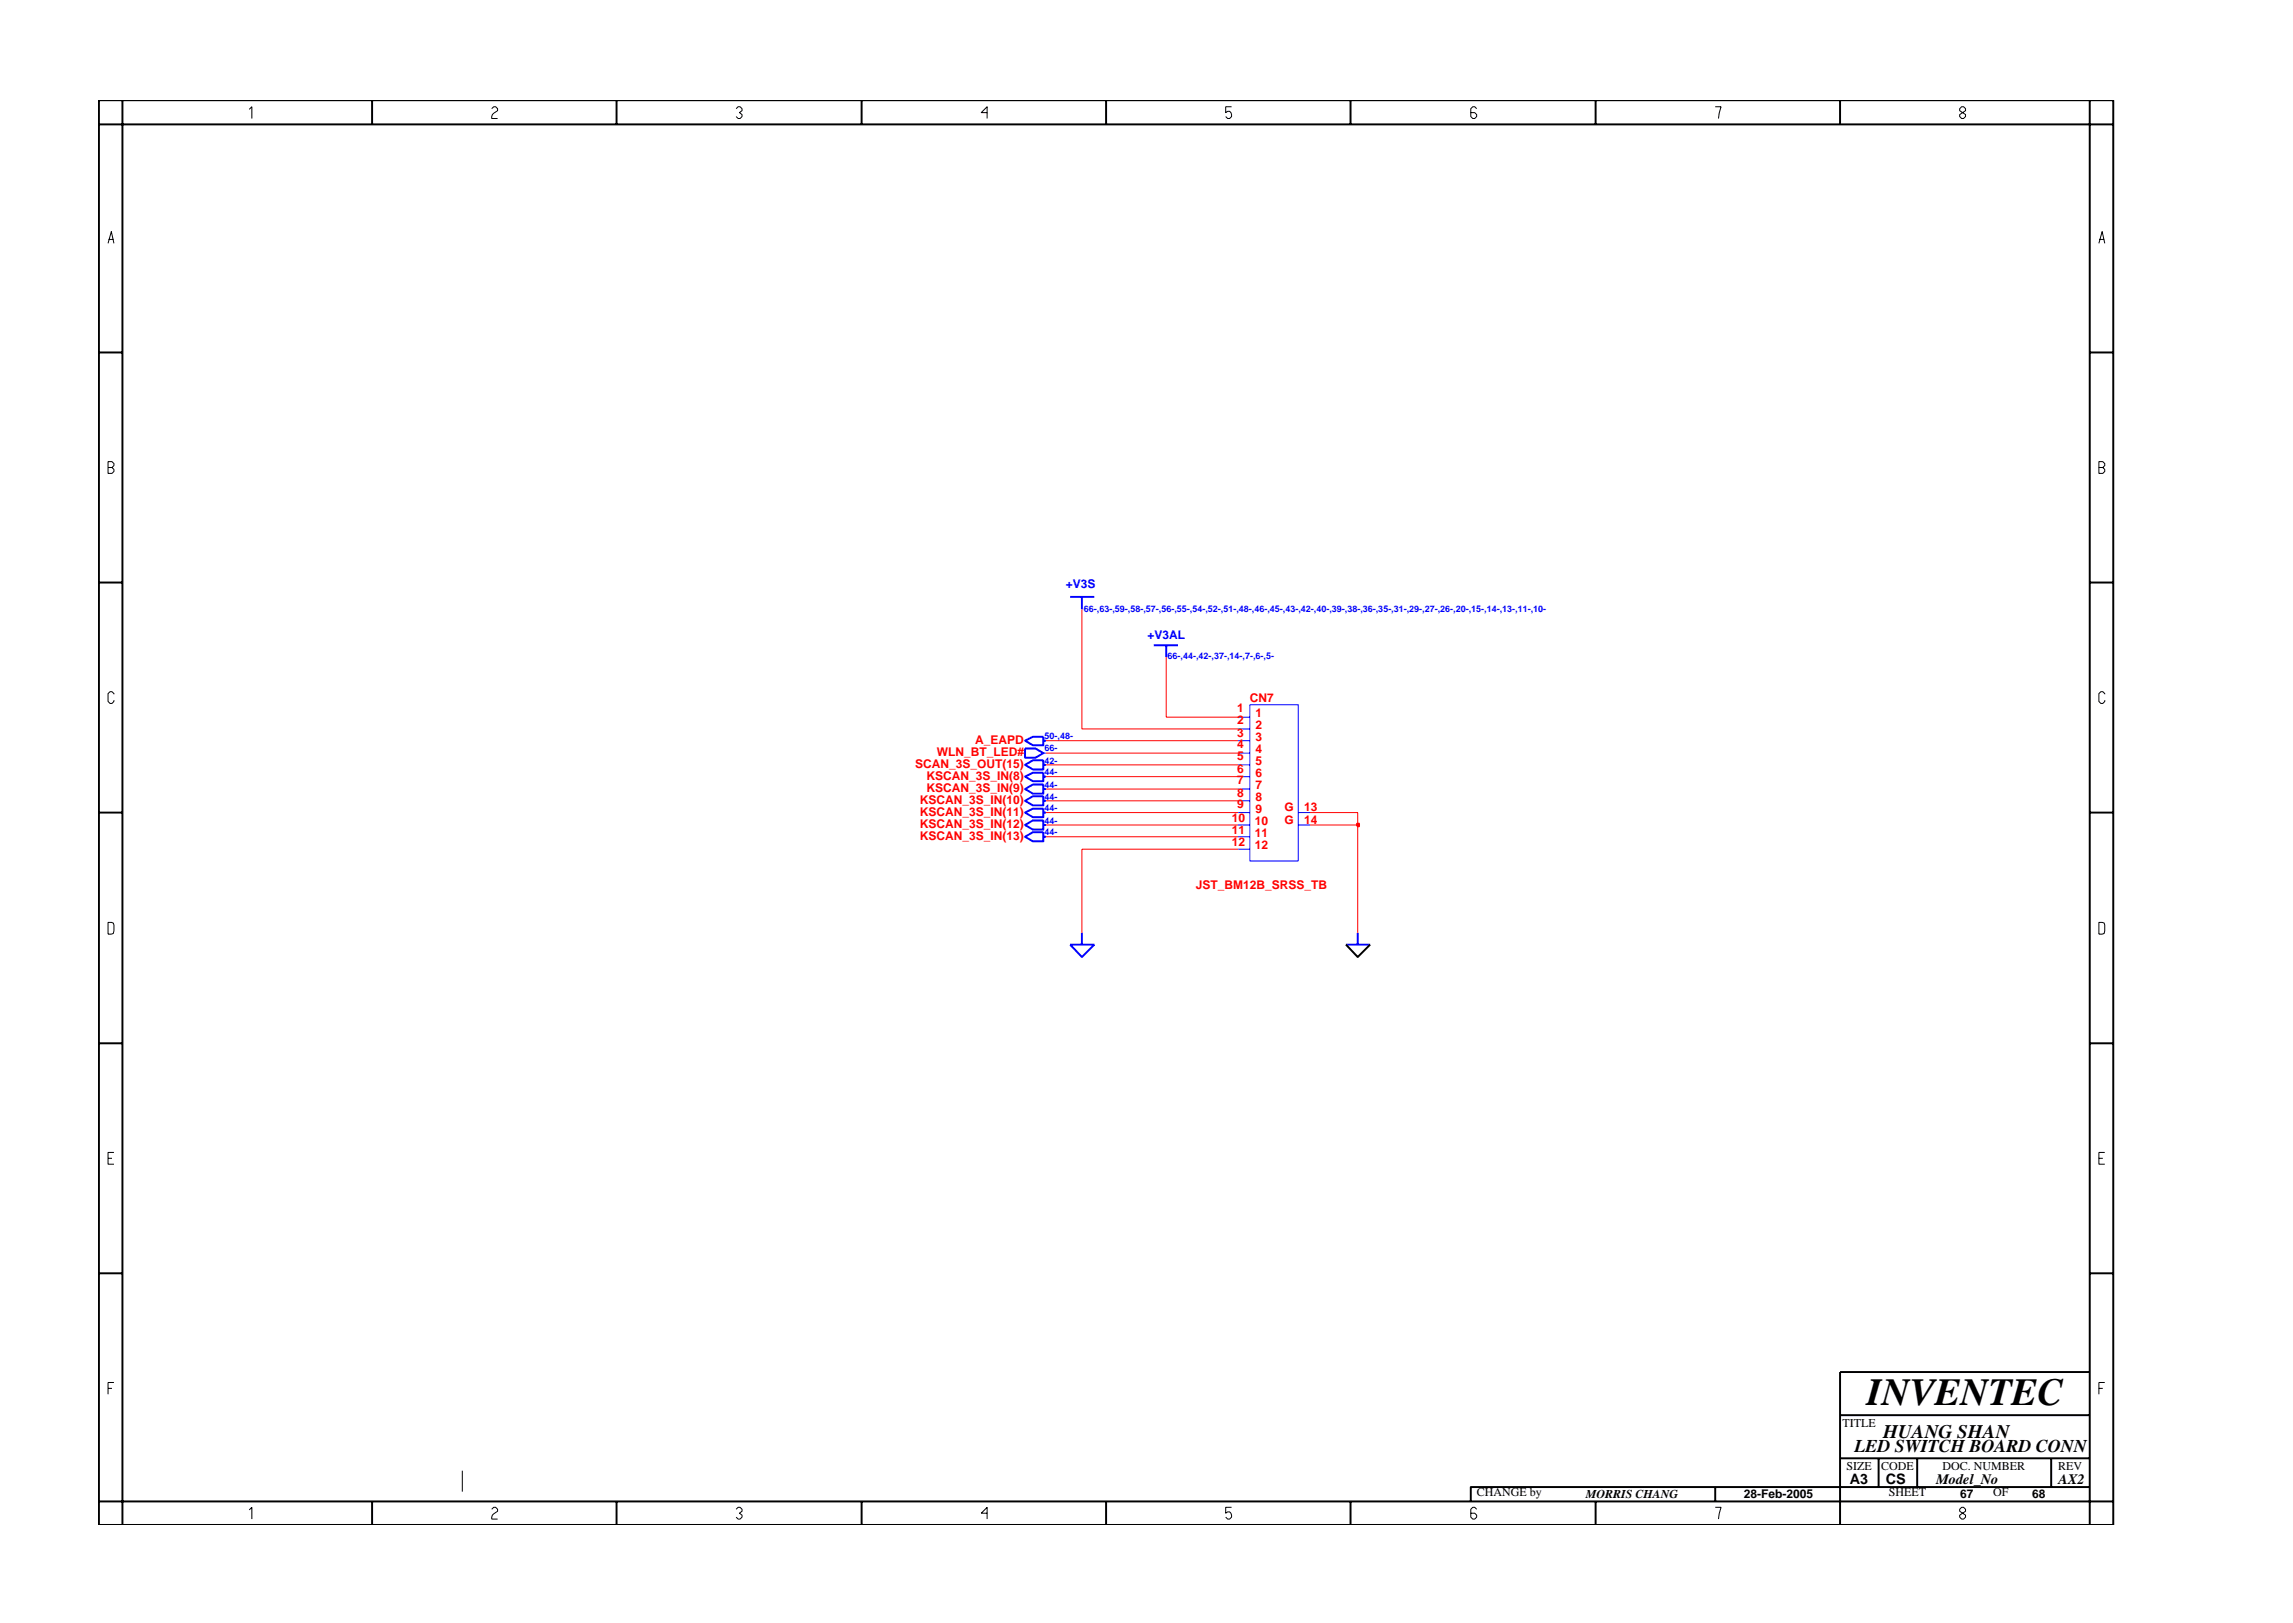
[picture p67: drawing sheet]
<svg xmlns="http://www.w3.org/2000/svg" width="297mm" height="210mm" viewBox="0 0 297 210" stroke-linecap="round" stroke-linejoin="round" font-family="sans-serif">
<defs><g id="words">
<text font-size="5" x="241.8" y="182">INVENTEC</text>
<text font-size="2.5" x="244" y="186.3">HUANG SHAN</text>
<text font-size="2.3" x="240.2" y="188.1">LED SWITCH BOARD CONN</text>
<g font-size="1.9">
<text x="239.6" y="192.2">A3</text>
<text x="244.3" y="192.3">CS</text>
<text x="250.8" y="192.2">Model_No</text>
<text x="266.6" y="192.2">AX2</text>
</g>
<g font-size="1.6" fill="#00f">
<text x="138.1" y="76.2">+V3S</text>
<text x="148.6" y="82.7">+V3AL</text>
</g>
<g font-size="1.6" fill="#f00">
<text x="160.3" y="93.8">2</text>
<text x="160.3" y="95.4">3</text>
<text x="160.3" y="92.3">1</text>
<text x="161.9" y="91">CN7</text>
<text x="162.7" y="94.4">2</text>
<text x="162.7" y="96">3</text>
<text x="162.7" y="92.9">1</text>
<text x="118.5" y="99.5">SCAN_3S_OUT(15)</text>
<text x="120" y="101">KSCAN_3S_IN(8)</text>
<text x="121.4" y="97.9">WLN_BT_LED#</text>
<text x="126.3" y="96.4">A_EAPD</text>
<text x="160.3" y="96.9">4</text>
<text x="160.3" y="98.5">5</text>
<text x="160.3" y="100.1">6</text>
<text x="160.3" y="101.6">7</text>
<text x="162.7" y="97.6">4</text>
<text x="162.7" y="99.1">5</text>
<text x="162.7" y="100.6">6</text>
<text x="119.1" y="104.2">KSCAN_3S_IN(10)</text>
<text x="119.1" y="105.7">KSCAN_3S_IN(11)</text>
<text x="119.1" y="107.3">KSCAN_3S_IN(12)</text>
<text x="120" y="102.6">KSCAN_3S_IN(9)</text>
<text x="159.6" y="106.4">10</text>
<text x="160.3" y="104.7">9</text>
<text x="160.3" y="103.2">8</text>
<text x="162.6" y="106.9">10</text>
<text x="162.7" y="105.3">9</text>
<text x="162.7" y="102.2">7</text>
<text x="162.7" y="103.7">8</text>
<text x="166.4" y="106.7">G</text>
<text x="166.4" y="105.1">G</text>
<text x="168.9" y="106.7">14</text>
<text x="168.9" y="105.1">13</text>
<text x="119.1" y="108.8">KSCAN_3S_IN(13)</text>
<text x="159.6" y="108">11</text>
<text x="159.6" y="109.6">12</text>
<text x="162.6" y="108.4">11</text>
<text x="162.6" y="110">12</text>
<text x="154.9" y="115.2">JST_BM12B_SRSS_TB</text>
</g>
<g font-size="1.6">
<text x="238.7" y="184.8">TITLE</text>
<text x="239.2" y="190.4">SIZE</text>
<text x="243.7" y="190.4">CODE</text>
<text x="251.6" y="190.4">DOC. NUMBER</text>
<text x="266.6" y="190.4">REV</text>
<text x="191.3" y="193.9">CHANGE by</text>
<text x="205.4" y="194.1">MORRIS CHANG</text>
<text x="225.9" y="194.1">28-Feb-2005</text>
<text x="244.7" y="193.9">SHEET</text>
<text x="253.9" y="194.1">67</text>
<text x="258.2" y="193.9">OF</text>
<text x="263.3" y="194.1">68</text>
</g>
<g font-size="1.2" fill="#00f">
<text x="140.4" y="79.2">66-,63-,59-,58-,57-,56-,55-,54-,52-,51-,48-,46-,45-,43-,42-,40-,39-,38-,36-,35-,31-,29-,27-,26-,20-,15-,14-,13-,11-,10-</text>
<text x="151.2" y="85.4">66-,44-,42-,37-,14-,7-,6-,5-</text>
<text x="135.3" y="95.8">50-,48-</text>
<text x="135.3" y="98.9">42-</text>
<text x="135.3" y="100.4">44-</text>
<text x="135.3" y="97.3">66-</text>
<text x="135.3" y="103.6">44-</text>
<text x="135.3" y="102.1">44-</text>
<text x="135.3" y="105.1">44-</text>
<text x="135.3" y="106.7">44-</text>
<text x="135.3" y="108.2">44-</text>
</g>
</g></defs>
<g fill="none" stroke="#00f" stroke-width=".25">
<path d="M138.6 77.3h3.2M140.2 77.3v1.6M132.8 96l1-.6h1.4v1.1h-1.4zM132.8 97h1.3l1.1 .6-1.1 .6h-1.3zM132.8 99.1l1-.6h1.4v1.2h-1.4zM135.2 96h.3M135.2 99.1h.3M149.5 83.6h3.1M151.1 83.6v1.5M132.8 103.7l1-.5h1.4v1.1h-1.4zM132.8 102.2l1-.6h1.4v1.2h-1.4zM132.8 108.4l1-.6h1.4v1.2h-1.4z"/>
<path d="M132.8 100.6l1-.5h1.4v1.1h-1.4zM132.8 105.3l1-.5h1.4v1.1h-1.4zM132.8 106.9l1-.6h1.4v1.2h-1.4zM135.2 103.7h.3M135.2 102.2h.3M135.2 108.4h.3M135.2 100.6h.3M135.2 105.3h.3M135.2 106.9h.3M138.6 122.4h3.2l-1.6 1.6zM140.2 120.8v1.6M174.4 122.4h3.1"/>
<path d="M175.9 120.8v1.6"/>
</g>
<path d="M174.4 122.4l1.5 1.6 1.6-1.6" fill="none" stroke="#000" stroke-width=".25"/>
<g fill="none" stroke="#00f" stroke-width=".13">
<path d="M135.2 97.6h.3M160.4 94.4h1.5M160.4 92.9h1.5M160.4 97.6h1.5M160.4 96h1.5M160.4 99.1h1.5M161.9 91.3h6.3v20.2h-6.3zM160.4 100.6h1.5M160.4 103.7h1.5M160.4 102.2h1.5M160.4 106.9h1.5M160.4 105.3h1.5"/>
<path d="M160.4 110h1.5M160.4 108.4h1.5M168.2 106.9h1.5M168.2 105.3h1.5"/>
</g>
<path d="M135.5 108.4h24.9M135.5 106.9h24.9M160.4 110h-20.2v10.8M169.7 106.9h6.2v13.9" fill="none" stroke="#f00" stroke-width=".13"/>
<path d="M175.8 106.7h.3v.3h-.3z" fill="#8e2323"/>
<path d="M175.8 106.7h.3v.3h-.3z" fill="none" stroke="#f00" stroke-width=".25"/>
<path d="M140.2 78.9v15.5h20.2M135.5 99.1h24.9M135.5 97.6h24.9M135.5 96h24.9M151.1 85.1v7.8h9.3M135.5 105.3h24.9M135.5 103.7h24.9M135.5 102.2h24.9M135.5 100.6h24.9M169.7 105.3h6.2v1.6" fill="none" stroke="#f00" stroke-width=".13"/>
<g fill="none" stroke="#000" stroke-width=".25">
<path d="M12.8 13h261v184.6h-261zM12.8 16.1h261M15.9 13v184.6M48.2 13v3.1M79.9 13v3.1M111.6 13v3.1M143.3 13v3.1M174.9 13v3.1M206.7 13v3.1M238.4 13v3.1M270.7 13v184.6M12.8 45.7h3.1"/>
<path d="M270.7 45.7h3.1M12.8 75.5h3.1M270.7 75.5h3.1M12.8 105.3h3.1M270.7 105.3h3.1M12.8 135.2h3.1M270.7 135.2h3.1M12.8 165h3.1M270.7 165h3.1M270.7 177.7h-32.3v19.9M12.8 194.5h261M48.2 194.5v3.1"/>
<path d="M79.9 194.5v3.1M111.6 194.5v3.1M143.3 194.5v3.1M174.9 194.5v3.1M206.7 194.5v3.1M222.2 192.6v1.9M238.4 183.3h32.3M238.4 188.9h32.3M243.4 188.9v3.7M248.4 188.9v3.7M265.7 188.9v3.7M270.7 192.6h-80.2v1.9"/>
</g>
<g fill="none" stroke="#000" stroke-width=".13">
<path d="M32.3 14.2l.3-.4v1.6M63.7 14.1l.3-.3h.2l.3 .3v.2l-.5 .4-.3 .4v.3h.8M95.4 14.1l.2-.3h.3l.2 .3v.2l-.3 .3 .3 .2v.3l-.2 .3h-.3l-.2-.3M127.9 14.6h-.8l.8-.8v1.6M159.5 13.8h-.7v.8l.2-.2a.5 .5 0 0 1 .5 .7l-.2 .3h-.3l-.2-.3M191.3 14.1l-.3-.3h-.2l-.3 .3v1l.3 .3h.2l.3-.3v-.3l-.3-.2h-.5M222.2 13.8h.8l-.4 1.6M253.9 14.1l.2-.3h.3l.2 .3v.2l-.7 .5v.3l.2 .3h.3l.2-.3v-.3l-.7-.5zM14 31.5l.4-1.5 .4 1.5M14.1 31h.6M271.9 31.5l.4-1.5 .4 1.5M272 31h.6"/>
<path d="M14 59.8h.5l.3 .3v.2l-.3 .3 .3 .2v.3l-.3 .2h-.5zM14 60.6h.5M271.9 60.6h.5l.3-.3v-.2l-.3-.3h-.5v1.5h.5l.3-.2v-.3l-.3-.2M14.8 89.9l-.3-.3h-.2l-.3 .3v1l.3 .2h.2l.3-.2v-.2M272.7 89.9l-.3-.3h-.3l-.2 .3v1l.2 .2h.3l.3-.2v-.2M14 119.5l.7 .1 .1 .2-.1 1.1-.7 .1zM271.9 119.5l.7 .1 .1 .2-.1 1.1-.7 .1zM14 150.1h.5M14.8 149.3h-.8v1.5h.8M271.9 150.1h.5M272.7 149.3h-.8v1.5h.8M14 179.9h.5"/>
<path d="M14.8 179.1h-.8v1.5M271.9 179.9h.5M272.7 179.1h-.8v1.5M32.3 195.6l.3-.3v1.5M59.9 190.5v2.7M63.7 195.5l.3-.2h.2l.3 .2v.3l-.7 .5-.1 .2v.3h.8M95.4 195.5l.2-.2h.3l.2 .2v.3l-.3 .2 .3 .3v.2l-.2 .3h-.3l-.2-.3M127.9 196h-.8l.8-.7v1.5M159.5 195.3h-.7v.7l.2-.1a.5 .5 0 0 1 .5 .6l-.2 .3h-.3l-.2-.3M191.3 195.5l-.3-.2h-.2l-.3 .2v1l.3 .3h.2l.3-.3v-.2l-.3-.3h-.5M222.2 195.3h.8l-.4 1.5M254.1 195.3l-.2 .2v.3l.7 .5v.2l-.2 .3h-.3l-.2-.3v-.2l.7-.5v-.3l-.2-.2z"/>
</g>
<use href="#words"/>
</svg>
